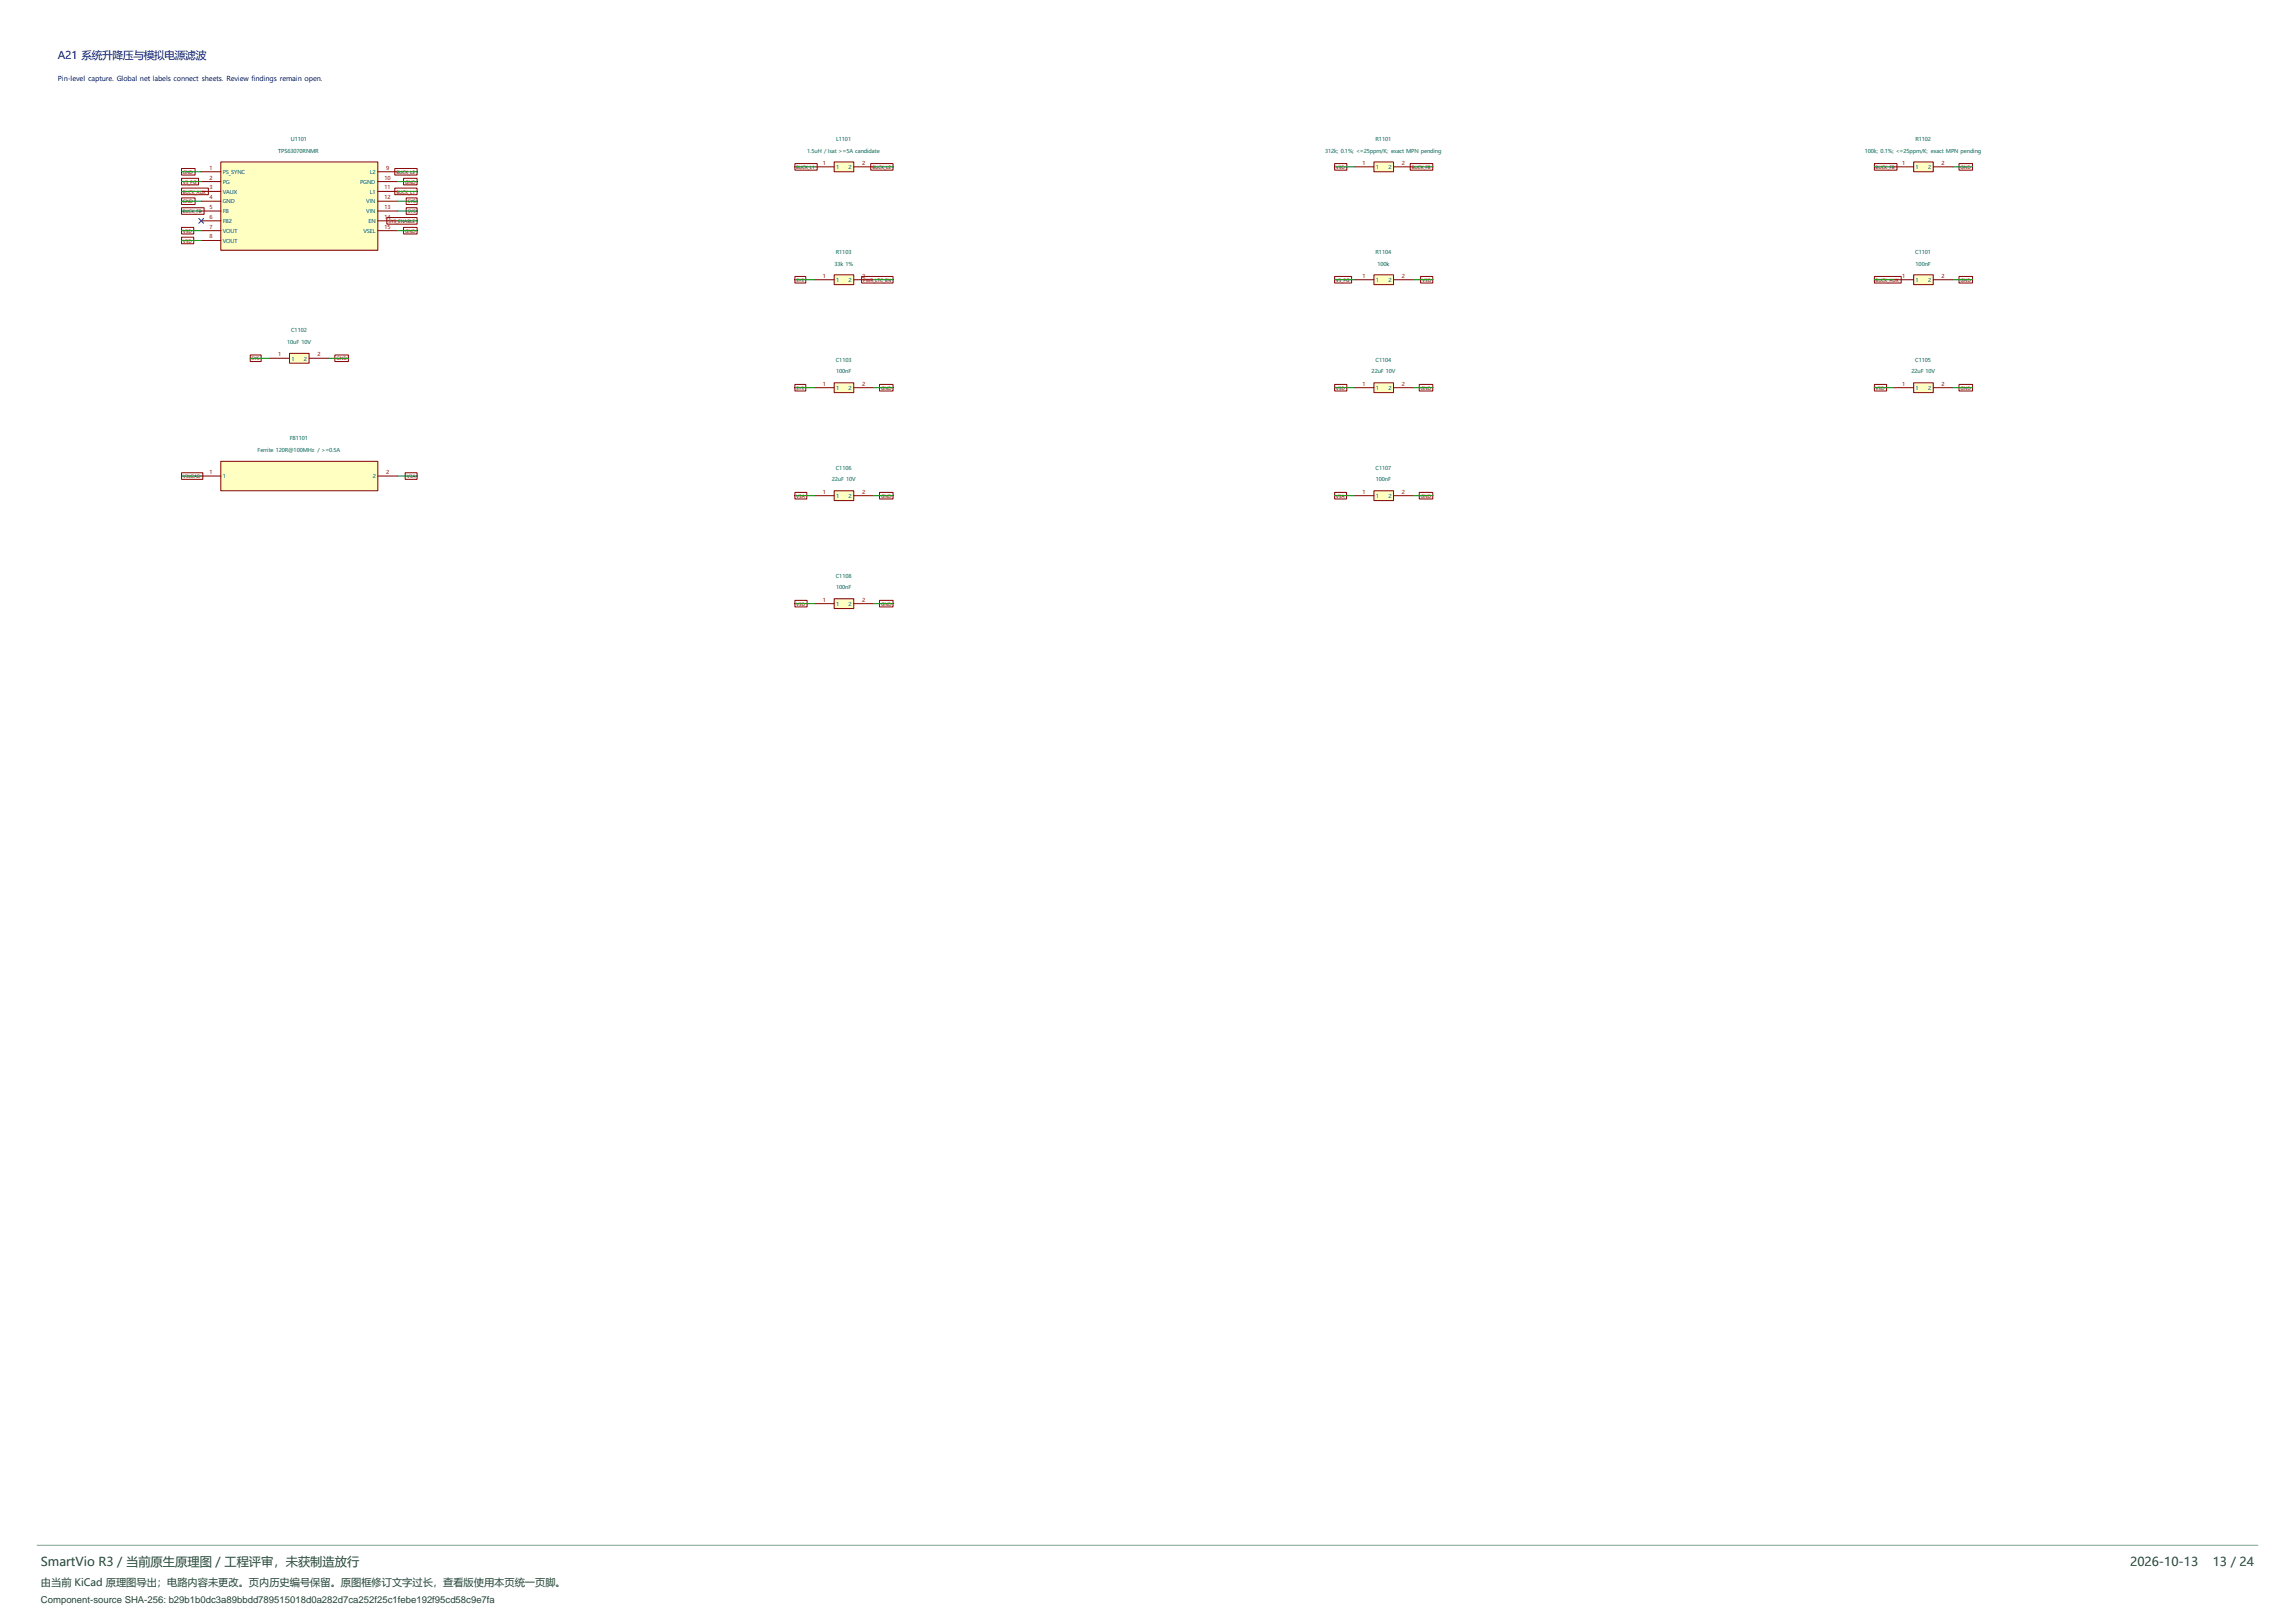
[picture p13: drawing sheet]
<svg xmlns="http://www.w3.org/2000/svg" width="594mm" height="420mm" viewBox="0 0 594 420" stroke-linecap="round" stroke-linejoin="round" font-family="sans-serif">
<defs><g id="words">
<g font-size="3.2" fill="#214236">
<text x="10.6" y="405.2">SmartVio R3 / 当前原生原理图 / 工程评审，未获制造放行</text>
<text x="551.3" y="405.2">2026-10-13</text>
<text x="572.7" y="405.2">13 / 24</text>
</g>
<text font-size="2.8" fill="#0000c2" x="15" y="15.2">A21 系统升降压与模拟电源滤波</text>
<text font-size="2.6" fill="#214236" x="10.6" y="410.5">由当前 KiCad 原理图导出；电路内容未更改。页内历史编号保留。原图框修订文字过长，查看版使用本页统一页脚。</text>
<text font-size="2.5" fill="#214236" x="10.6" y="414.7">Component-source SHA-256: b29b1b0dc3a89bbdd789515018d0a282d7ca252f25c1febe192f95cd58c9e7fa</text>
<text font-size="1.8" fill="#0000c2" x="15" y="21.1">Pin-level capture. Global net labels connect sheets. Review findings remain open.</text>
<g font-size="1.4" fill="#006464">
<text x="72" y="39.5">TPS63070RNMR</text>
<text x="75.3" y="36.5">U1101</text>
<text x="208.9" y="39.5">1.5uH / Isat &gt;=5A candidate</text>
<text x="216.4" y="36.5">L1101</text>
<text x="343" y="39.5">312k; 0.1%; &lt;=25ppm/K; exact MPN pending</text>
<text x="356" y="36.5">R1101</text>
<text x="482.7" y="39.5">100k; 0.1%; &lt;=25ppm/K; exact MPN pending</text>
<text x="495.7" y="36.5">R1102</text>
<text x="57.7" y="45">PS_SYNC</text>
<text x="57.7" y="47.6">PG</text>
<text x="93.2" y="47.6">PGND</text>
<text x="95.7" y="45">L2</text>
<text x="216.4" y="43.8">1</text>
<text x="219.7" y="43.8">2</text>
<text x="356.1" y="43.8">1</text>
<text x="359.4" y="43.8">2</text>
<text x="495.8" y="43.8">1</text>
<text x="499.1" y="43.8">2</text>
<text x="57.7" y="50.1">VAUX</text>
<text x="57.7" y="52.7">GND</text>
<text x="94.8" y="52.7">VIN</text>
<text x="95.7" y="50.1">L1</text>
<text x="57.7" y="55.2">FB</text>
<text x="57.7" y="57.7">FB2</text>
<text x="94.8" y="55.2">VIN</text>
<text x="95.4" y="57.7">EN</text>
<text x="57.7" y="60.3">VOUT</text>
<text x="57.7" y="62.8">VOUT</text>
<text x="94.1" y="60.3">VSEL</text>
<text x="216.3" y="65.7">R1103</text>
<text x="356" y="65.7">R1104</text>
<text x="495.7" y="65.7">C1101</text>
<text x="216" y="68.7">33k 1%</text>
<text x="356.5" y="68.7">100k</text>
<text x="495.8" y="68.7">100nF</text>
<text x="216.4" y="73">1</text>
<text x="219.7" y="73">2</text>
<text x="356.1" y="73">1</text>
<text x="359.4" y="73">2</text>
<text x="495.8" y="73">1</text>
<text x="499.1" y="73">2</text>
<text x="74.3" y="89">10uF 10V</text>
<text x="75.4" y="86">C1102</text>
<text x="75.4" y="93.3">1</text>
<text x="78.7" y="93.3">2</text>
<text x="216.3" y="93.6">C1103</text>
<text x="356" y="93.6">C1104</text>
<text x="495.7" y="93.6">C1105</text>
<text x="216.4" y="96.6">100nF</text>
<text x="216.4" y="100.9">1</text>
<text x="219.7" y="100.9">2</text>
<text x="355" y="96.6">22uF 10V</text>
<text x="356.1" y="100.9">1</text>
<text x="359.4" y="100.9">2</text>
<text x="494.7" y="96.6">22uF 10V</text>
<text x="495.8" y="100.9">1</text>
<text x="499.1" y="100.9">2</text>
<text x="75" y="114">FB1101</text>
<text x="66.7" y="117">Ferrite 120R@100MHz / &gt;=0.5A</text>
<text x="57.7" y="123.8">1</text>
<text x="96.5" y="123.8">2</text>
<text x="215.3" y="124.6">22uF 10V</text>
<text x="216.3" y="121.6">C1106</text>
<text x="356" y="121.6">C1107</text>
<text x="356.1" y="124.6">100nF</text>
<text x="216.4" y="128.9">1</text>
<text x="219.7" y="128.9">2</text>
<text x="356.1" y="128.9">1</text>
<text x="359.4" y="128.9">2</text>
<text x="216.3" y="149.5">C1108</text>
<text x="216.4" y="152.5">100nF</text>
<text x="216.4" y="156.8">1</text>
<text x="219.7" y="156.8">2</text>
</g>
<g font-size="1.4" fill="#a90000">
<text x="54.2" y="43.9">1</text>
<text x="54.2" y="46.5">2</text>
<text x="99.5" y="46.5">10</text>
<text x="99.9" y="43.9">9</text>
<text x="212.9" y="42.7">1</text>
<text x="223.1" y="42.7">2</text>
<text x="352.6" y="42.7">1</text>
<text x="362.8" y="42.7">2</text>
<text x="492.3" y="42.7">1</text>
<text x="502.5" y="42.7">2</text>
<text x="54.2" y="49">3</text>
<text x="54.2" y="51.5">4</text>
<text x="99.5" y="49">11</text>
<text x="99.5" y="51.5">12</text>
<text x="54.2" y="54.1">5</text>
<text x="54.2" y="56.6">6</text>
<text x="54.2" y="59.2">7</text>
<text x="99.5" y="54.1">13</text>
<text x="99.5" y="56.6">14</text>
<text x="99.5" y="59.2">15</text>
<text x="54.2" y="61.7">8</text>
<text x="212.9" y="71.9">1</text>
<text x="223.1" y="71.9">2</text>
<text x="352.6" y="71.9">1</text>
<text x="362.8" y="71.9">2</text>
<text x="492.3" y="71.9">1</text>
<text x="502.5" y="71.9">2</text>
<text x="72" y="92.2">1</text>
<text x="82.1" y="92.2">2</text>
<text x="212.9" y="99.8">1</text>
<text x="223.1" y="99.8">2</text>
<text x="352.6" y="99.8">1</text>
<text x="362.8" y="99.8">2</text>
<text x="492.3" y="99.8">1</text>
<text x="502.5" y="99.8">2</text>
<text x="54.2" y="122.7">1</text>
<text x="99.9" y="122.7">2</text>
<text x="212.9" y="127.7">1</text>
<text x="223.1" y="127.7">2</text>
<text x="352.6" y="127.7">1</text>
<text x="362.8" y="127.7">2</text>
<text x="212.9" y="155.7">1</text>
<text x="223.1" y="155.7">2</text>
</g>
<g font-size="1.2" fill="#840000">
<text x="47.3" y="45">GND</text>
<text x="47.3" y="47.5">V3_PG</text>
<text x="102.6" y="45">BUCK_L2</text>
<text x="104.9" y="47.5">GND</text>
<text x="206.1" y="43.7">BUCK_L1</text>
<text x="225.8" y="43.7">BUCK_L2</text>
<text x="345.8" y="43.7">V3D</text>
<text x="365.4" y="43.7">BUCK_FB</text>
<text x="485.5" y="43.7">BUCK_FB</text>
<text x="507.5" y="43.7">GND</text>
<text x="47.3" y="52.6">GND</text>
<text x="47.3" y="50.1">BUCK_AUX</text>
<text x="102.6" y="50.1">BUCK_L1</text>
<text x="105.6" y="52.6">SYS</text>
<text x="47.3" y="55.2">BUCK_FB</text>
<text x="100.6" y="57.7">SYS_ENABLE</text>
<text x="105.6" y="55.2">SYS</text>
<text x="47.3" y="60.2">V3D</text>
<text x="47.3" y="62.8">V3D</text>
<text x="104.9" y="60.2">GND</text>
<text x="206.1" y="72.9">SYS</text>
<text x="223.4" y="72.9">PWR_LTC_EN</text>
<text x="345.8" y="72.9">V3_PG</text>
<text x="368.1" y="72.9">V3D</text>
<text x="485.5" y="72.9">BUCK_AUX</text>
<text x="507.5" y="72.9">GND</text>
<text x="65.1" y="93.3">SYS</text>
<text x="87.1" y="93.3">GND</text>
<text x="206.1" y="100.9">SYS</text>
<text x="228.1" y="100.9">GND</text>
<text x="345.8" y="100.9">V3D</text>
<text x="367.8" y="100.9">GND</text>
<text x="485.5" y="100.9">V3D</text>
<text x="507.5" y="100.9">GND</text>
<text x="47.3" y="123.7">V3LOAD</text>
<text x="105.3" y="123.7">V3A</text>
<text x="206.1" y="128.8">V3A</text>
<text x="228.1" y="128.8">GND</text>
<text x="345.8" y="128.8">V3A</text>
<text x="367.8" y="128.8">GND</text>
<text x="206.1" y="156.8">V3D</text>
<text x="228.1" y="156.8">GND</text>
</g>
</g></defs>
<path d="M74.9 91.4h5.1v2.6h-5.1z" fill="#ffffc2"/>
<path d="M69.8 92.7h5.1M74.9 91.4h5.1v2.6h-5.1zM80 92.7h5.1" fill="none" stroke="#840000" stroke-width=".26"/>
<path d="M495.3 99.1h5.1v2.5h-5.1z" fill="#ffffc2"/>
<path d="M495.3 99.1h5.1v2.5h-5.1zM490.2 100.3h5.1M500.4 100.3h5.1" fill="none" stroke="#840000" stroke-width=".26"/>
<path d="M57.1 119.4h40.7v7.6h-40.7z" fill="#ffffc2"/>
<path d="M57.1 119.4h40.7v7.6h-40.7zM52.1 123.2h5M97.8 123.2h5.1" fill="none" stroke="#840000" stroke-width=".26"/>
<path d="M355.6 99.1h5.1v2.5h-5.1z" fill="#ffffc2"/>
<path d="M355.6 99.1h5.1v2.5h-5.1zM350.5 100.3h5.1M360.7 100.3h5.1" fill="none" stroke="#840000" stroke-width=".26"/>
<path d="M355.6 41.9h5.1v2.6h-5.1z" fill="#ffffc2"/>
<path d="M350.5 43.2h5.1M355.6 41.9h5.1v2.6h-5.1zM360.7 43.2h5.1" fill="none" stroke="#840000" stroke-width=".26"/>
<path d="M495.3 71.1h5.1v2.6h-5.1z" fill="#ffffc2"/>
<path d="M490.2 72.4h5.1M495.3 71.1h5.1v2.6h-5.1zM500.4 72.4h5.1" fill="none" stroke="#840000" stroke-width=".26"/>
<path d="M215.9 127h5.1v2.5h-5.1z" fill="#ffffc2"/>
<path d="M210.8 128.3h5.1M215.9 127h5.1v2.5h-5.1zM221 128.3h5.1" fill="none" stroke="#840000" stroke-width=".26"/>
<path d="M215.9 154.9h5.1v2.6h-5.1z" fill="#ffffc2"/>
<path d="M210.8 156.2h5.1M215.9 154.9h5.1v2.6h-5.1zM221 156.2h5.1" fill="none" stroke="#840000" stroke-width=".26"/>
<path d="M57.1 41.9h40.7v22.9h-40.7z" fill="#ffffc2"/>
<g fill="none" stroke="#840000" stroke-width=".26">
<path d="M52.1 44.5h5M52.1 47h5M52.1 49.5h5M52.1 52.1h5M52.1 54.6h5M52.1 57.2h5M52.1 59.7h5M57.1 41.9h40.7v22.9h-40.7zM97.8 44.5h5.1M97.8 47h5.1M97.8 49.5h5.1M97.8 52.1h5.1"/>
<path d="M97.8 54.6h5.1M97.8 57.2h5.1M97.8 59.7h5.1M52.1 62.2h5"/>
</g>
<path d="M355.6 71.1h5.1v2.6h-5.1z" fill="#ffffc2"/>
<path d="M350.5 72.4h5.1M355.6 71.1h5.1v2.6h-5.1zM360.7 72.4h5.1" fill="none" stroke="#840000" stroke-width=".26"/>
<path d="M355.6 127h5.1v2.5h-5.1z" fill="#ffffc2"/>
<path d="M350.5 128.3h5.1M355.6 127h5.1v2.5h-5.1zM360.7 128.3h5.1" fill="none" stroke="#840000" stroke-width=".26"/>
<path d="M215.9 71.1h5.1v2.6h-5.1z" fill="#ffffc2"/>
<path d="M210.8 72.4h5.1M215.9 71.1h5.1v2.6h-5.1zM221 72.4h5.1" fill="none" stroke="#840000" stroke-width=".26"/>
<path d="M495.3 41.9h5.1v2.6h-5.1z" fill="#ffffc2"/>
<path d="M490.2 43.2h5.1M495.3 41.9h5.1v2.6h-5.1zM500.4 43.2h5.1" fill="none" stroke="#840000" stroke-width=".26"/>
<path d="M215.9 41.9h5.1v2.6h-5.1z" fill="#ffffc2"/>
<path d="M210.8 43.2h5.1M215.9 41.9h5.1v2.6h-5.1zM221 43.2h5.1" fill="none" stroke="#840000" stroke-width=".26"/>
<path d="M215.9 99.1h5.1v2.5h-5.1z" fill="#ffffc2"/>
<g fill="none" stroke="#840000" stroke-width=".26">
<path d="M47 51.2h3.5v1.7h-3.5zM47 43.6h3.5v1.7h-3.5zM47 46.1h4.4v1.7h-4.4zM47 48.7h6.9v1.7h-6.9zM47 53.8h5.8v1.7h-5.8zM47 58.8h3.1v1.7h-3.1zM100.1 56.3h7.8v1.7h-7.8zM102.2 43.6h5.7v1.7h-5.7zM102.2 48.7h5.7v1.7h-5.7zM104.4 58.8h3.5v1.7h-3.5zM104.4 46.1h3.5v1.7h-3.5zM105.1 51.2h2.8v1.7h-2.8z"/>
<path d="M105.1 53.8h2.8v1.7h-2.8zM205.7 42.3h5.8v1.7h-5.8zM225.4 42.3h5.7v1.7h-5.7zM345.4 42.3h3.2v1.7h-3.2zM365 42.3h5.8v1.7h-5.8zM485.1 42.3h5.9v1.7h-5.9zM507 42.3h3.5v1.7h-3.5zM47 61.4h3.1v1.7h-3.1zM205.7 71.5h2.9v1.7h-2.9zM223 71.5h8.1v1.7h-8.1zM345.4 71.5h4.4v1.7h-4.4zM367.7 71.5h3.1v1.7h-3.1z"/>
<path d="M485.1 71.5h7v1.7h-7zM507 71.5h3.5v1.7h-3.5zM64.8 91.9h2.8v1.7h-2.8zM86.7 91.9h3.5v1.7h-3.5zM205.7 99.5h2.9v1.7h-2.9zM215.9 99.1h5.1v2.5h-5.1zM227.6 99.5h3.5v1.7h-3.5zM345.4 99.5h3.2v1.7h-3.2zM367.3 99.5h3.5v1.7h-3.5zM485.1 99.5h3.2v1.7h-3.2zM507 99.5h3.5v1.7h-3.5zM210.8 100.3h5.1"/>
<path d="M221 100.3h5.1M47 122.3h5.5v1.7h-5.5zM104.9 122.3h3v1.7h-3zM205.7 127.4h3.1v1.7h-3.1zM227.6 127.4h3.5v1.7h-3.5zM345.4 127.4h3.1v1.7h-3.1zM367.3 127.4h3.5v1.7h-3.5zM205.7 155.4h3.2v1.7h-3.2zM227.6 155.4h3.5v1.7h-3.5z"/>
</g>
<g fill="none" stroke="#009600" stroke-width=".26">
<path d="M47 52.1h5.1M47 44.5h5.1M47 47h5.1M47 49.5h5.1M47 59.7h5.1M47 54.6h5.1M102.9 52.1h5M102.9 44.5h5M102.9 47h5M102.9 49.5h5M102.9 59.7h5M102.9 54.6h5"/>
<path d="M102.9 57.2h5M205.7 43.2h5.1M226.1 43.2h5M345.4 43.2h5.1M365.8 43.2h5M485.1 43.2h5.1M505.5 43.2h5M47 62.2h5.1M205.7 72.4h5.1M226.1 72.4h5M345.4 72.4h5.1M365.8 72.4h5"/>
<path d="M485.1 72.4h5.1M505.5 72.4h5M64.8 92.7h5M85.1 92.7h5.1M205.7 100.3h5.1M226.1 100.3h5M345.4 100.3h5.1M365.8 100.3h5M485.1 100.3h5.1M505.5 100.3h5M47 123.2h5.1M102.9 123.2h5"/>
<path d="M205.7 128.3h5.1M226.1 128.3h5M345.4 128.3h5.1M365.8 128.3h5M205.7 156.2h5.1M226.1 156.2h5"/>
</g>
<path d="M51.5 56.5l1.2 1.3M52.7 56.5l-1.2 1.3" fill="none" stroke="#000084" stroke-width=".26"/>
<path d="M9.5 399.9h575" fill="none" stroke="#80a38f" stroke-width=".26"/>
<use href="#words"/>
</svg>
